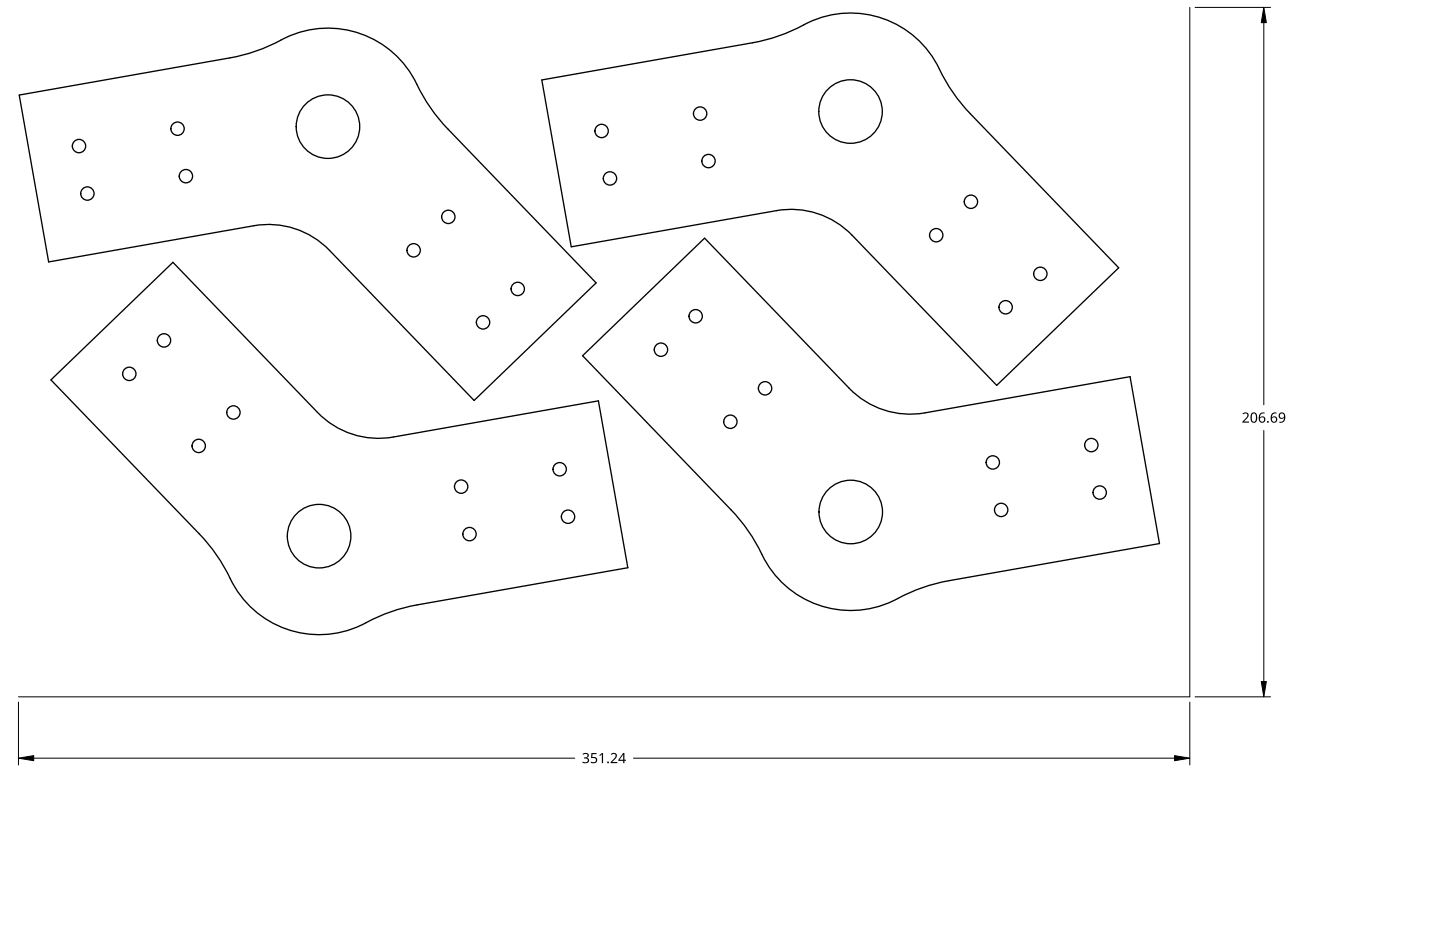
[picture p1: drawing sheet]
<svg xmlns="http://www.w3.org/2000/svg" width="432mm" height="279mm" viewBox="0 0 432 279" stroke-linecap="round" stroke-linejoin="round" font-family="sans-serif">
<g fill="none" stroke="#000" stroke-width=".4">
<path d="M5.8 28.5l63.1-11.1a53.2 53.2 0 0 0 16.7-6.1 29.8 29.8 0 0 1 40.5 16.2 50.8 50.8 0 0 0 8.2 11.1l44.4 46.2-36.5 35.3-43.4-45a25.4 25.4 0 0 0-22.7-7.4l-61.5 10.8zM162.5 24l63.1-11.2a53.2 53.2 0 0 0 16.7-6 29.8 29.8 0 0 1 40.5 16.2 50.8 50.8 0 0 0 8.2 11.1l44.5 46.2-36.6 35.2-43.4-45a25.4 25.4 0 0 0-22.7-7.4l-61.5 10.9zM15.3 113.9l36.6-35.3 43.3 45a25.4 25.4 0 0 0 22.7 7.4l61.5-10.8 8.9 50-63.2 11.1a53.2 53.2 0 0 0-16.7 6.1 29.8 29.8 0 0 1-40.5-16.2 50.8 50.8 0 0 0-8.1-11.1zM174.7 106.6l36.6-35.2 43.3 45a25.4 25.4 0 0 0 22.7 7.4l61.6-10.9 8.8 50.1-63.2 11.1a53.2 53.2 0 0 0-16.7 6 29.8 29.8 0 0 1-40.5-16.2 50.8 50.8 0 0 0-8.1-11.1z"/>
<circle cx="53.2" cy="38.6" r="2"/>
<circle cx="98.3" cy="38" r="9.5"/>
<circle cx="180.4" cy="39.3" r="2"/>
<circle cx="209.9" cy="34.1" r="2"/>
<circle cx="255" cy="33.4" r="9.5"/>
<circle cx="23.7" cy="43.8" r="2"/>
<circle cx="26.2" cy="58" r="2"/>
<circle cx="55.7" cy="52.8" r="2"/>
<circle cx="182.9" cy="53.5" r="2"/>
<circle cx="212.5" cy="48.3" r="2"/>
<circle cx="124" cy="75" r="2"/>
<circle cx="134.4" cy="65" r="2"/>
<circle cx="280.7" cy="70.5" r="2"/>
<circle cx="291.1" cy="60.5" r="2"/>
<circle cx="144.8" cy="96.6" r="2"/>
<circle cx="155.3" cy="86.6" r="2"/>
<circle cx="208.6" cy="94.8" r="2"/>
<circle cx="301.6" cy="92.1" r="2"/>
<circle cx="312" cy="82.1" r="2"/>
<circle cx="38.8" cy="112.1" r="2"/>
<circle cx="49.2" cy="102.1" r="2"/>
<circle cx="198.2" cy="104.8" r="2"/>
<circle cx="229.4" cy="116.4" r="2"/>
<circle cx="59.6" cy="133.7" r="2"/>
<circle cx="70" cy="123.7" r="2"/>
<circle cx="219" cy="126.4" r="2"/>
<circle cx="297.7" cy="138.6" r="2"/>
<circle cx="327.2" cy="133.4" r="2"/>
<circle cx="138.3" cy="145.9" r="2"/>
<circle cx="167.8" cy="140.7" r="2"/>
<circle cx="170.3" cy="154.9" r="2"/>
<circle cx="255.1" cy="153.5" r="9.5"/>
<circle cx="300.2" cy="152.9" r="2"/>
<circle cx="329.8" cy="147.7" r="2"/>
<circle cx="95.7" cy="160.7" r="9.5"/>
<circle cx="140.8" cy="160.1" r="2"/>
</g>
<path d="M356.8 2.2v206.7h-351.3" fill="none" stroke="#000" stroke-width=".3"/>
<path d="M358.4 2.2h22.6M379 6.8v114.6M379 129.1v75.2M5.5 210.5v18.8M356.8 210.5v18.8M358.4 208.9h22.6M10.1 227.3h162.2M190 227.3h162.2" fill="none" stroke="#000" stroke-width=".3"/>
<path d="M379 2.2l.7 4.6h-1.5zM378.2 204.3h1.5l-.7 4.6zM5.5 227.3l4.6-.8v1.6zM352.2 226.5l4.6 .8-4.6 .8z" fill="#000" stroke="#000" stroke-width=".3"/>
<g fill="#000">
<path d="M372.6 124a1.05 1.05 0 0 1 1.7-.1 1.05 1.05 0 0 1-.5 1.7l-.8 .8h1.5v.3h-2v-.3l1.1-1.1a.72 .72 0 0 0 .4-1.2 .72 .72 0 0 0-1.2 .1zM174.7 226a1 1 0 0 1 1.2-.3 1 1 0 0 1 .6 1.1l-.6 .4a.86 .86 0 0 1 .8 1.1 .86 .86 0 0 1-1.2 .5l-.8-.1v-.4l.6 .2a.63 .63 0 0 0 1-.5 .63 .63 0 0 0-.9-.6h-.3v-.3a.63 .63 0 0 0 .9-.2 .63 .63 0 0 0-.1-.8l-1 .2zM177.4 225.7h1.5v.4h-1.2l-.1 .9a1.04 1.04 0 0 1 1.5 1 1.04 1.04 0 0 1-1.6 .8l-.3-.1v-.4l.3 .2a.71 .71 0 0 0 1.2-.5 .71 .71 0 0 0-1-.7l-.5-.1zM179.7 226.4l.8-.7h.3v3.1h-.3v-2.7l-.6 .5zM183.1 226.1a1.05 1.05 0 0 1 1.7-.1 1.05 1.05 0 0 1-.4 1.6l-.8 .8h1.5v.4h-2v-.3l1.1-1.1a.72 .72 0 0 0 .3-1.2 .72 .72 0 0 0-1.2 .1z"/>
<path d="M375.4 123.8a1.1 1.1 0 0 1 1.3 .1 1.1 1.1 0 0 1 .3 1.3 1.11 1.11 0 0 1-1 1.5 1.11 1.11 0 0 1-1-1.5zM375.6 124.1a1.66 1.66 0 0 0 .4 2.3 1.54 1.54 0 0 0 0-2.5z"/>
<path d="M377.9 124l.4-.3a.52 .52 0 0 1 .9 .3 1.03 1.03 0 0 0-1.4 1.2 .97 .97 0 0 1 1.5 .2 .97 .97 0 0 1-.5 1.4 .97 .97 0 0 1-1.3-.8v-1.2zM377.8 125.8a.66 .66 0 0 0 1.3 0 .66 .66 0 0 0-1.3 0z"/>
<path d="M381.4 124l.5-.3a.52 .52 0 0 1 .9 .3 1.03 1.03 0 0 0-1.4 1.2 .97 .97 0 0 1 1.5 .2 .97 .97 0 0 1-.6 1.4 .97 .97 0 0 1-1.2-.8v-1.2zM381.4 125.8a.66 .66 0 0 0 1.3 0 .66 .66 0 0 0-1.3 0z"/>
<path d="M383.7 123.9a1.16 1.16 0 0 1 1.4 .1 1.16 1.16 0 0 1 .3 1.4 1.34 1.34 0 0 1-1.8 1.3v-.3h.7l.5-.3 .2-.9a.95 .95 0 0 1-1.4 .1 .95 .95 0 0 1 .1-1.4zM383.7 124.6a.7 .7 0 0 0 1.4 0 .7 .7 0 0 0-1.4 0z"/>
<path d="M186.8 225.7h.4v2.1h.5v.3h-.5v.7h-.3v-.7h-1.5v-.3zM186.9 226.1l-1.1 1.7h1.1z"/>
<circle cx="380.2" cy="126.5" r=".27"/>
<circle cx="182.3" cy="228.6" r=".27"/>
</g>
</svg>
